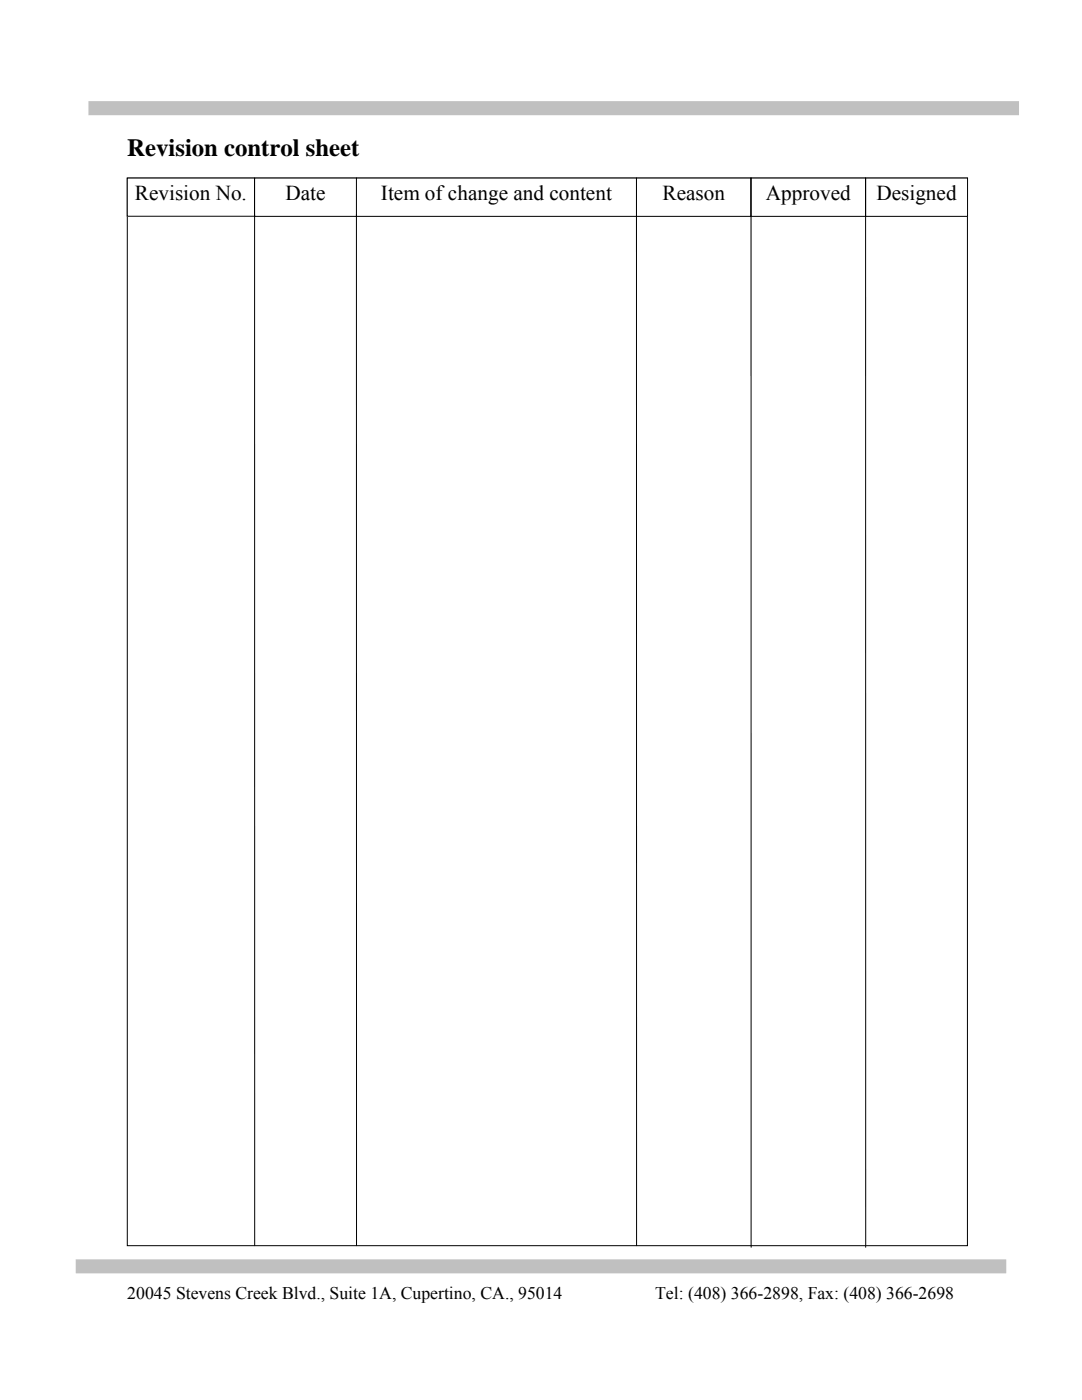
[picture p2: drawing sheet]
<svg xmlns="http://www.w3.org/2000/svg" width="216mm" height="279mm" viewBox="0 0 216 279" stroke-linecap="round" stroke-linejoin="round" font-family="sans-serif">
<defs><g id="words">
<text font-size="4.9" x="25.4" y="31.2">Revision control sheet</text>
<g font-size="4.2">
<text x="26.9" y="39.9">Revision No.</text>
<text x="57" y="39.9">Date</text>
<text x="76" y="39.9">Item of change and content</text>
<text x="132.2" y="39.9">Reason</text>
<text x="152.8" y="39.9">Approved</text>
<text x="174.9" y="39.9">Designed</text>
</g>
<g font-size="3.5">
<text x="25.4" y="259.3">20045 Stevens Creek Blvd., Suite 1A, Cupertino, CA., 95014</text>
<text x="130.7" y="259.3">Tel: (408) 366-2898, Fax: (408) 366-2698</text>
</g>
</g></defs>
<path d="M15.2 251.5h185.5v2.5h-185.5z" fill="#c0c0c0"/>
<path d="M15.2 251.5h185.5v2.5h-185.5z" fill="none" stroke="#c0c0c0" stroke-width=".26"/>
<path d="M17.8 20.3h185.4v2.6h-185.4z" fill="#c0c0c0"/>
<path d="M17.8 20.3h185.4v2.6h-185.4z" fill="none" stroke="#c0c0c0" stroke-width=".26"/>
<path d="M25.4 35.5h167.6v213.1h-167.6z" fill="#fff"/>
<path d="M25.4 35.5h167.6v213.1h-167.6zM25.4 42.8l167.7 .1" fill="none" stroke="#000" stroke-width=".2"/>
<path d="M25.4 35.5h25.4v7.7h-25.4z" fill="#fff"/>
<path d="M25.4 35.5h25.4v7.7h-25.4z" fill="none" stroke="#000" stroke-width=".2"/>
<path d="M50.8 35.5h20.3v7.7h-20.3z" fill="#fff"/>
<path d="M50.8 35.5h20.3v7.7h-20.3z" fill="none" stroke="#000" stroke-width=".2"/>
<path d="M71.1 35.5h55.9v7.7h-55.9z" fill="#fff"/>
<path d="M71.1 35.5h55.9v7.7h-55.9z" fill="none" stroke="#000" stroke-width=".2"/>
<path d="M127 35.5h22.9v7.7h-22.9z" fill="#fff"/>
<path d="M127 35.5h22.9v7.7h-22.9z" fill="none" stroke="#000" stroke-width=".2"/>
<path d="M149.9 35.5h22.8v7.7h-22.8z" fill="#fff"/>
<path d="M149.9 35.5h22.8v7.7h-22.8z" fill="none" stroke="#000" stroke-width=".2"/>
<path d="M172.7 35.5h20.4v7.7h-20.4z" fill="#fff"/>
<path d="M149.9 35.5v213.4M172.7 35.5h20.4v7.7h-20.4zM172.7 35.5v213.4M50.8 42.8v205.8M71.1 42.8v205.8M127 42.8v205.8" fill="none" stroke="#000" stroke-width=".2"/>
<use href="#words"/>
</svg>
